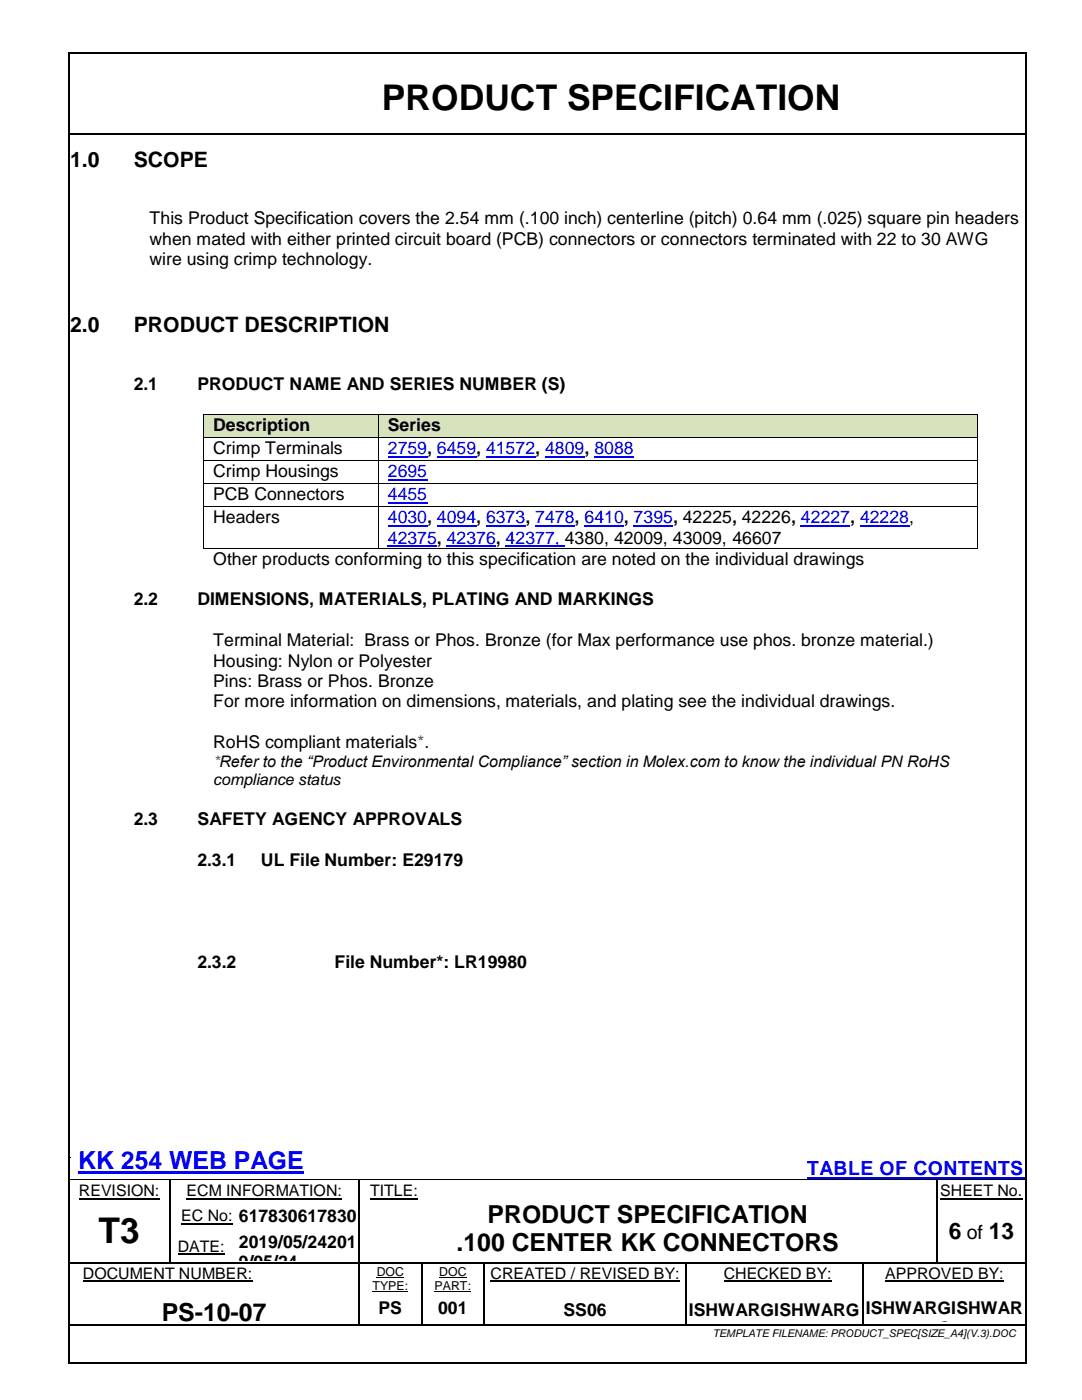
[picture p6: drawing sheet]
<svg xmlns="http://www.w3.org/2000/svg" width="216mm" height="279mm" viewBox="0 0 216 279" stroke-linecap="round" stroke-linejoin="round" font-family="sans-serif">
<defs><g id="words">
<g font-size="7.1">
<text x="76.2" y="22">PRODUCT SPECIFICATION</text>
<text x="19.6" y="248.1">T3</text>
</g>
<text font-size="5" fill="#00f" x="15.6" y="233.3">KK 254 WEB PAGE</text>
<g font-size="5">
<text x="97.3" y="244">PRODUCT SPECIFICATION</text>
<text x="91.1" y="249.7">.100 CENTER KK CONNECTORS</text>
<text x="32.3" y="263.6">PS-10-07</text>
</g>
<g font-size="4.6">
<text x="189.3" y="247.3">6</text>
<text x="197.3" y="247.3">13</text>
</g>
<g font-size="4.2">
<text x="14" y="33.3">1.0</text>
<text x="26.7" y="33.3">SCOPE</text>
<text x="14" y="66.3">2.0</text>
<text x="26.7" y="66.3">PRODUCT DESCRIPTION</text>
</g>
<text font-size="3.9" fill="#00f" x="161.1" y="234.6">TABLE OF CONTENTS</text>
<text font-size="3.9" x="192.9" y="247.3">of</text>
<g font-size="3.5">
<text x="29.9" y="44.8">This Product Specification covers the 2.54 mm (.100 inch) centerline (pitch) 0.64 mm (.025) square pin headers</text>
<text x="29.9" y="48.8">when mated with either printed circuit board (PCB) connectors or connectors terminated with 22 to 30 AWG</text>
<text x="29.9" y="52.9">wire using crimp technology.</text>
<text x="26.7" y="77.8">2.1</text>
<text x="39.4" y="77.8">PRODUCT NAME AND SERIES NUMBER (S)</text>
<text x="42.6" y="86.1">Description</text>
<text x="77.4" y="86.1">Series</text>
<text x="42.6" y="90.7">Crimp Terminals</text>
<text x="42.6" y="95.3">Crimp Housings</text>
<text x="42.6" y="99.9">PCB Connectors</text>
<text x="42.6" y="104.5">Headers</text>
<text x="42.6" y="112.8">Other products conforming to this specification are noted on the individual drawings</text>
<text x="26.7" y="120.8">2.2</text>
<text x="39.4" y="120.8">DIMENSIONS, MATERIALS, PLATING AND MARKINGS</text>
<text x="42.6" y="129">Terminal Material: Brass or Phos. Bronze (for Max performance use phos. bronze material.)</text>
<text x="42.6" y="133">Housing: Nylon or Polyester</text>
<text x="42.6" y="137.1">Pins: Brass or Phos. Bronze</text>
<text x="42.6" y="141.1">For more information on dimensions, materials, and plating see the individual drawings.</text>
<text x="42.6" y="149.2">RoHS compliant materials*.</text>
<text x="26.7" y="164.6">2.3</text>
<text x="39.4" y="164.6">SAFETY AGENCY APPROVALS</text>
<text x="39.4" y="172.7">2.3.1</text>
<text x="52.1" y="172.7">UL File Number: E29179</text>
<text x="39.4" y="193.3">2.3.2</text>
<text x="66.8" y="193.3">File Number*: LR19980</text>
<text x="47.7" y="249">2019/05/24201</text>
<text x="47.7" y="253.1">9/05/24</text>
<text x="75.5" y="262.2">PS</text>
<text x="87.4" y="262.2">001</text>
<text x="112.5" y="262.5">SS06</text>
<text x="137.5" y="262.5">ISHWARGISHWARG</text>
<text x="172.8" y="262.2">ISHWARGISHWAR</text>
<text x="187.1" y="266.3">G</text>
</g>
<g font-size="3.5" fill="#00f">
<text x="77.4" y="90.7">2759, 6459, 41572, 4809, 8088</text>
<text x="77.4" y="95.3">2695</text>
<text x="77.4" y="99.9">4455</text>
<text x="77.4" y="104.4">4030, 4094, 6373, 7478, 6410, 7395, 42225, 42226, 42227, 42228,</text>
<text x="77.4" y="108.5">42375, 42376, 42377, 4380, 42009, 43009, 46607</text>
</g>
<text font-size="3.2" fill="#f00" x="42.6" y="153">*Refer to the “Product Environmental Compliance” section in Molex.com to know the individual PN RoHS</text>
<g font-size="3.2">
<text x="42.6" y="156.6">compliance status</text>
<text x="15.7" y="238.8">REVISION:</text>
<text x="37.2" y="238.8">ECM INFORMATION:</text>
<text x="73.9" y="238.8">TITLE:</text>
<text x="187.6" y="238.8">SHEET No.</text>
<text x="36.2" y="243.7">EC No: 617830617830</text>
<text x="35.5" y="249.8">DATE:</text>
<text x="16.6" y="255.3">DOCUMENT NUMBER:</text>
<text x="97.9" y="255.3">CREATED / REVISED BY:</text>
<text x="144.4" y="255.3">CHECKED BY:</text>
<text x="176.6" y="255.3">APPROVED BY:</text>
</g>
<g font-size="2.5">
<text x="74.3" y="257.5">TYPE:</text>
<text x="75.2" y="254.6">DOC</text>
<text x="86.7" y="257.5">PART:</text>
<text x="87.6" y="254.6">DOC</text>
</g>
<text font-size="2.1" x="142.2" y="266.9">TEMPLATE FILENAME: PRODUCT_SPEC[SIZE_A4](V.3).DOC</text>
</g></defs>
<g fill="#000">
<path d="M14 26.5h.3v.4h-.3z" fill-rule="evenodd"/>
<path d="M14 26.5h.3v.4h-.3z" fill-rule="evenodd"/>
<path d="M203.9 26.5h.3v.4h-.3z" fill-rule="evenodd"/>
<path d="M203.9 26.5h.3v.4h-.3z" fill-rule="evenodd"/>
</g>
<path d="M14.3 26.7h190.2" fill="none" stroke="#000" stroke-width=".34"/>
<path d="M15.6 233.8h45v.5h-45z" fill-rule="evenodd" fill="#00f"/>
<path d="M161.1 235.2h43.3" fill="none" stroke="#00f" stroke-width=".38"/>
<g fill="#000">
<path d="M14 230.8h.1v.2h-.1z" fill-rule="evenodd"/>
<path d="M14 235.4h.1v.1h-.1z" fill-rule="evenodd"/>
<path d="M14 235.4h.1v.1h-.1z" fill-rule="evenodd"/>
<path d="M33.7 235.5h.3v.3h-.3z" fill-rule="evenodd"/>
<path d="M33.7 235.4h.2v.1h-.2z" fill-rule="evenodd"/>
<path d="M33.7 239.5h.3v.2h-.3z" fill-rule="evenodd"/>
<path d="M71.6 235.5h.2v.3h-.2z" fill-rule="evenodd"/>
<path d="M71.6 235.4h.1v.1h-.1z" fill-rule="evenodd"/>
<path d="M71.6 239.5h.2v.2h-.2z" fill-rule="evenodd"/>
<path d="M110 235.4h.2v.1h-.2z" fill-rule="evenodd"/>
<path d="M186.8 235.5h.2v.3h-.2z" fill-rule="evenodd"/>
<path d="M186.8 235.4h.1v.1h-.1z" fill-rule="evenodd"/>
<path d="M186.8 239.5h.2v.2h-.2z" fill-rule="evenodd"/>
<path d="M33.7 245.5h.3v.3h-.3z" fill-rule="evenodd"/>
<path d="M33.7 251.8h.3v.3h-.3z" fill-rule="evenodd"/>
<path d="M46.4 251.8h.3v.3h-.3z" fill-rule="evenodd"/>
<path d="M71.6 245.5h.2v.3h-.2z" fill-rule="evenodd"/>
<path d="M71.6 251.8h.2v.5h-.2z" fill-rule="evenodd"/>
<path d="M71.6 258.5h.2v.5h-.2z" fill-rule="evenodd"/>
<path d="M84 252.1h.3v.2h-.3z" fill-rule="evenodd"/>
<path d="M84 251.8h.3v.3h-.3z" fill-rule="evenodd"/>
<path d="M84 258.5h.3v.5h-.3z" fill-rule="evenodd"/>
<path d="M96.5 252.1h.3v.2h-.3z" fill-rule="evenodd"/>
<path d="M96.5 251.8h.3v.3h-.3z" fill-rule="evenodd"/>
<path d="M96.5 258.5h.3v.5h-.3z" fill-rule="evenodd"/>
<path d="M136.8 252.1h.3v.2h-.3z" fill-rule="evenodd"/>
<path d="M136.8 251.8h.3v.3h-.3z" fill-rule="evenodd"/>
<path d="M136.8 258.5h.3v.5h-.3z" fill-rule="evenodd"/>
<path d="M172 252.1h.3v.2h-.3z" fill-rule="evenodd"/>
<path d="M172 251.8h.3v.3h-.3z" fill-rule="evenodd"/>
<path d="M172 258.5h.3v.5h-.3z" fill-rule="evenodd"/>
<path d="M186.8 245.5h.2v.3h-.2z" fill-rule="evenodd"/>
<path d="M186.8 251.8h.2v.3h-.2z" fill-rule="evenodd"/>
<path d="M26.4 264.2h.3v.4h-.3z" fill-rule="evenodd"/>
<path d="M38.9 264.2h.3v.4h-.3z" fill-rule="evenodd"/>
<path d="M71.6 264.2h.3v.4h-.3z" fill-rule="evenodd"/>
<path d="M84 264.2h.4v.4h-.4z" fill-rule="evenodd"/>
<path d="M96.5 264.2h.4v.4h-.4z" fill-rule="evenodd"/>
<path d="M136.8 264.2h.4v.4h-.4z" fill-rule="evenodd"/>
<path d="M172 264.2h.4v.4h-.4z" fill-rule="evenodd"/>
</g>
<path d="M15.7 239.2h16.1M37.2 239.2h31M73.9 239.2h9.5M187.6 239.2h16.4M16.6 255.7h33.8M35.5 250.2h9.3M36.2 244.2h10.2M97.9 255.7h37.8M144.4 255.7h21.5M176.6 255.7h23.7" fill="none" stroke="#000" stroke-width=".21"/>
<path d="M14.1 235.5h19.6M33.9 235.5h37.7M71.7 235.5h38.3M110.2 235.5h76.6M186.9 235.5h17.6M74.3 257.8h7.2M75.2 255h5.4M86.7 257.8h7.3M87.6 255h5.5" fill="none" stroke="#000" stroke-width=".2"/>
<g fill="none" stroke="#000" stroke-width=".25">
<path d="M33.8 235.8v3.7M33.8 239.7v5.8M71.7 235.8v3.7M71.7 239.7v5.8M186.9 235.8v3.7M186.9 239.7v5.8M14 252h19.7M33.8 245.8v6M34 252h12.4M46.7 252h24.9M71.7 245.8v6M71.7 252.3v6.2"/>
<path d="M71.7 259v5.2M71.8 252h12.2M84.2 252.3v6.2M84.2 259v5.2M84.3 252h12.2M96.7 252.3v6.2M96.7 259v5.2M96.8 252h40M137 252.3v6.2M137 259v5.2M137.1 252h34.9M172.2 252.3v6.2"/>
<path d="M172.2 259v5.2M172.3 252h14.5M186.9 245.8v6M187 252h17.5"/>
</g>
<path d="M14 264.4h12.4M26.7 264.4h12.2M39.2 264.4h32.4M71.9 264.4h12.1M84.4 264.4h12.1M96.9 264.4h39.9M137.2 264.4h34.8M172.4 264.4h32.1" fill="none" stroke="#000" stroke-width=".34"/>
<g fill="#d6e3bc">
<path d="M40.7 82.9h34.7v4.4h-34.7z" fill-rule="evenodd"/>
<path d="M42.6 82.9h31v4h-31z" fill-rule="evenodd"/>
<path d="M75.6 82.9h119.3v4.4h-119.3z" fill-rule="evenodd"/>
<path d="M77.4 82.9h115.7v4h-115.7z" fill-rule="evenodd"/>
</g>
<g fill="#000">
<path d="M13.6 10.3h.4v.4h-.4z" fill-rule="evenodd"/>
<path d="M13.6 10.3h.4v.4h-.4z" fill-rule="evenodd"/>
<path d="M204.5 10.3h.3v.4h-.3z" fill-rule="evenodd"/>
<path d="M204.5 10.3h.3v.4h-.3z" fill-rule="evenodd"/>
<path d="M40.6 82.6h.1v.2h-.1z" fill-rule="evenodd"/>
<path d="M40.6 82.6h.1v.2h-.1z" fill-rule="evenodd"/>
<path d="M40.6 87.3h.1v.1h-.1z" fill-rule="evenodd"/>
<path d="M40.6 91.8h.1v.2h-.1z" fill-rule="evenodd"/>
<path d="M40.6 96.4h.1v.2h-.1z" fill-rule="evenodd"/>
<path d="M75.4 82.6h.2v.2h-.2z" fill-rule="evenodd"/>
<path d="M75.4 87.3h.2v.1h-.2z" fill-rule="evenodd"/>
<path d="M75.4 91.8h.2v.2h-.2z" fill-rule="evenodd"/>
<path d="M75.4 96.4h.2v.2h-.2z" fill-rule="evenodd"/>
<path d="M194.9 82.6h.2v.2h-.2z" fill-rule="evenodd"/>
<path d="M194.9 82.6h.2v.2h-.2z" fill-rule="evenodd"/>
<path d="M194.9 87.3h.2v.1h-.2z" fill-rule="evenodd"/>
<path d="M194.9 91.8h.2v.2h-.2z" fill-rule="evenodd"/>
<path d="M194.9 96.4h.2v.2h-.2z" fill-rule="evenodd"/>
<path d="M40.6 101h.1v.2h-.1z" fill-rule="evenodd"/>
<path d="M40.6 109.3h.1v.2h-.1z" fill-rule="evenodd"/>
<path d="M40.6 109.3h.1v.2h-.1z" fill-rule="evenodd"/>
<path d="M75.4 101h.2v.2h-.2z" fill-rule="evenodd"/>
<path d="M75.4 109.3h.2v.2h-.2z" fill-rule="evenodd"/>
<path d="M194.9 101h.2v.2h-.2z" fill-rule="evenodd"/>
<path d="M194.9 109.3h.2v.2h-.2z" fill-rule="evenodd"/>
<path d="M194.9 109.3h.2v.2h-.2z" fill-rule="evenodd"/>
<path d="M13.6 271.8h.4v.4h-.4z" fill-rule="evenodd"/>
<path d="M13.6 271.8h.4v.4h-.4z" fill-rule="evenodd"/>
<path d="M204.5 271.8h.3v.4h-.3z" fill-rule="evenodd"/>
<path d="M204.5 271.8h.3v.4h-.3z" fill-rule="evenodd"/>
</g>
<g fill="none" stroke="#000" stroke-width=".2">
<path d="M40.6 82.8v4.5M40.6 87.4v4.4M40.6 92v4.4M40.6 96.6v4.4M40.7 82.7h34.7M40.7 87.3h34.7M40.7 91.9h34.7M40.7 96.5h34.7M75.5 82.8v4.5M75.5 87.4v4.4M75.5 92v4.4M75.5 96.6v4.4"/>
<path d="M75.6 82.7h119.3M75.6 87.3h119.3M75.6 91.9h119.3M75.6 96.5h119.3M195 82.8v4.5M195 87.4v4.4M195 92v4.4M195 96.6v4.4M40.6 101.2v8.1M40.7 101.1h34.7M40.7 109.4h34.7M75.5 101.2v8.1"/>
<path d="M75.6 101.1h119.3M75.6 109.4h119.3M195 101.2v8.1"/>
</g>
<g fill="none" stroke="#00f" stroke-width=".25">
<path d="M77.4 91.2h7.8M77.4 95.8h7.8M87.2 91.2h7.8M97 91.2h9.8M108.8 91.2h7.8M118.6 91.2h7.9M77.4 100.4h7.8M77.4 104.9h7.8M77.4 109h9.8M87.2 104.9h7.8M89.1 109h9.9M97 104.9h7.8"/>
<path d="M100.9 109h11.8M106.8 104.9h7.9M116.6 104.9h7.9M126.4 104.9h7.9M159.8 104.9h9.8M171.6 104.9h9.8"/>
</g>
<path d="M13.8 10.7v261.1M14 10.5h190.5M204.7 10.7v261.1M14 272h190.5" fill="none" stroke="#000" stroke-width=".34"/>
<use href="#words"/>
</svg>
